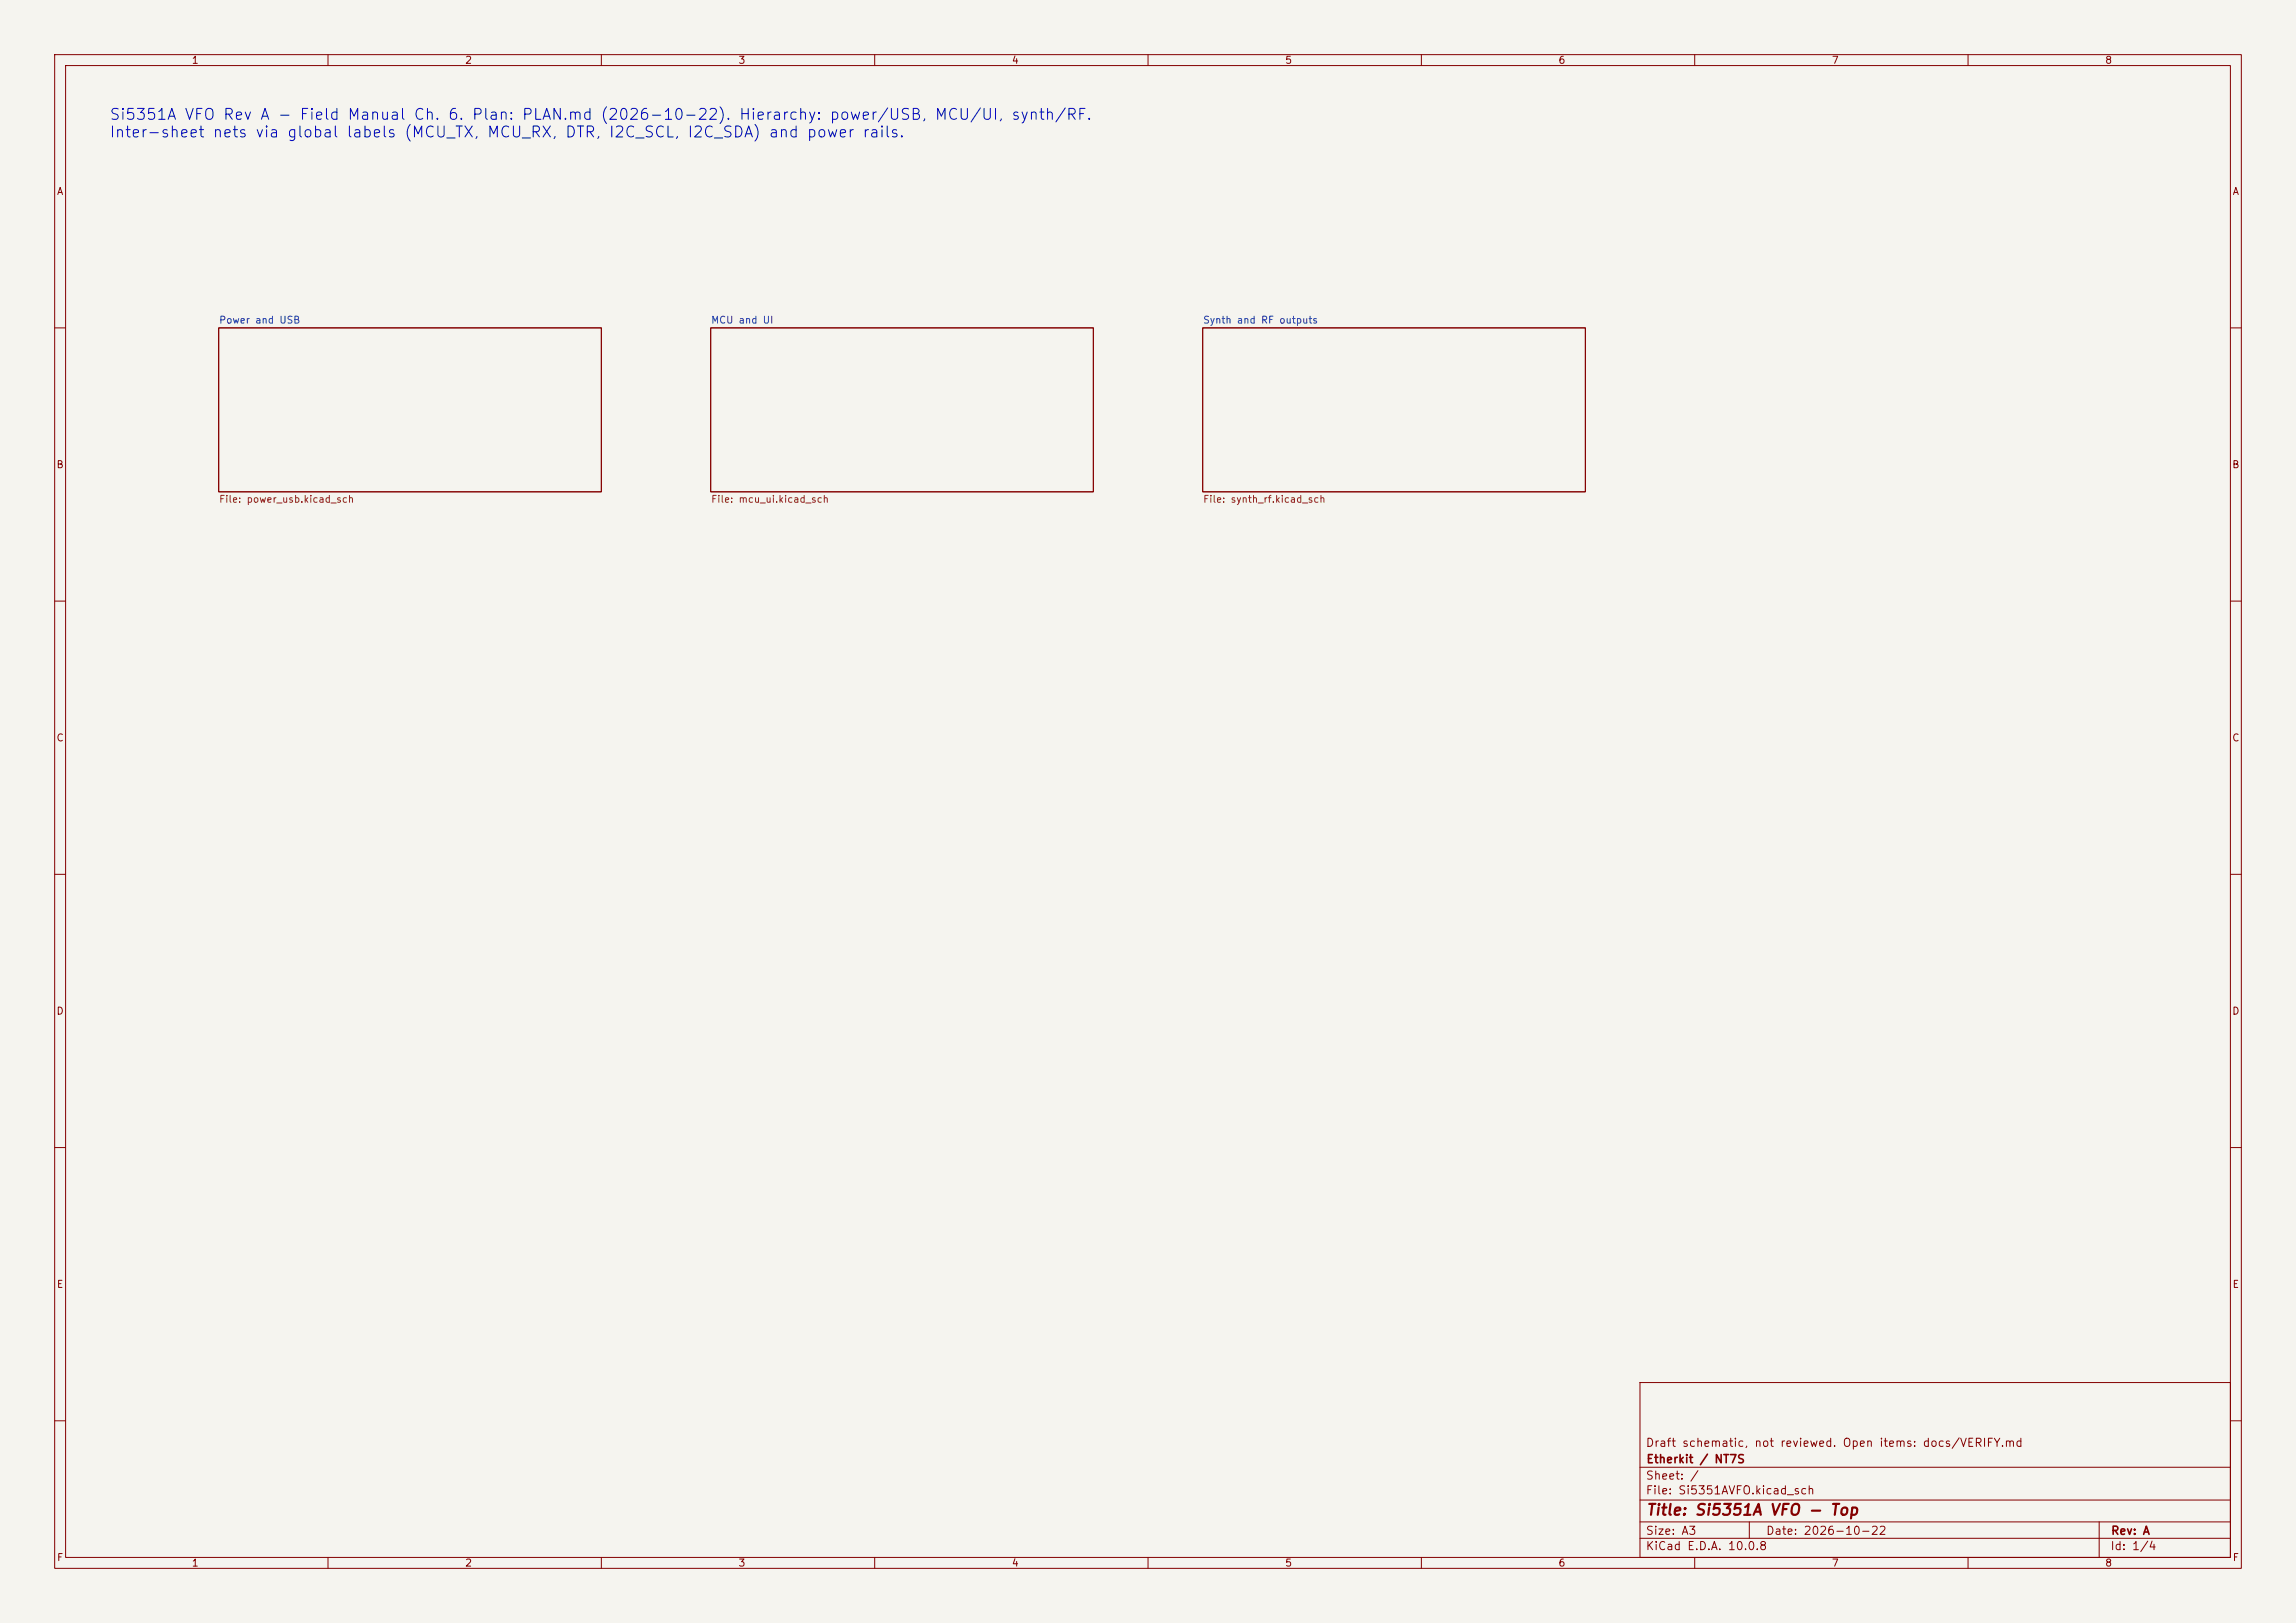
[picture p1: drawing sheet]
<svg xmlns="http://www.w3.org/2000/svg" width="420mm" height="297mm" viewBox="0 0 420 297" stroke-linecap="round" stroke-linejoin="round" font-family="sans-serif">
<defs><g id="words">
<g font-size="2" fill="#0000c2">
<text x="19.9" y="22.4">Si5351A VFO Rev A - Field Manual Ch. 6. Plan: PLAN.md (2026-10-22). Hierarchy: power/USB, MCU/UI, synth/RF.</text>
<text x="19.9" y="25.7">Inter-sheet nets via global labels (MCU_TX, MCU_RX, DTR, I2C_SCL, I2C_SDA) and power rails.</text>
</g>
<text font-size="2" fill="#840000" x="301" y="277.8">Title: Si5351A VFO - Top</text>
<g font-size="1.5" fill="#840000">
<text x="300.9" y="265.1">Draft schematic, not reviewed. Open items: docs/VERIFY.md</text>
<text x="301" y="268.1">Etherkit / NT7S</text>
<text x="300.9" y="273.8">File: Si5351AVFO.kicad_sch</text>
<text x="300.9" y="271.1">Sheet: /</text>
<text x="300.9" y="281.2">Size: A3</text>
<text x="322.9" y="281.2">Date: 2026-10-22</text>
<text x="386" y="281.2">Rev: A</text>
<text x="300.9" y="284">KiCad E.D.A. 10.0.8</text>
<text x="385.9" y="284">Id: 1/4</text>
</g>
<g font-size="1.3" fill="#840000">
<text x="35" y="12">1</text>
<text x="85" y="12">2</text>
<text x="135" y="12">3</text>
<text x="185" y="12">4</text>
<text x="235" y="12">5</text>
<text x="285" y="12">6</text>
<text x="335" y="12">7</text>
<text x="385" y="12">8</text>
<text x="10.3" y="36">A</text>
<text x="408.3" y="36">A</text>
<text x="10.2" y="86">B</text>
<text x="408.2" y="86">B</text>
<text x="10.2" y="136">C</text>
<text x="408.2" y="136">C</text>
<text x="10.2" y="186">D</text>
<text x="408.2" y="186">D</text>
<text x="10.3" y="236">E</text>
<text x="408.3" y="236">E</text>
<text x="10.3" y="286">F</text>
<text x="35" y="287">1</text>
<text x="85" y="287">2</text>
<text x="135" y="287">3</text>
<text x="185" y="287">4</text>
<text x="235" y="287">5</text>
<text x="285" y="287">6</text>
<text x="335" y="287">7</text>
<text x="385" y="287">8</text>
<text x="408.3" y="286">F</text>
</g>
<g font-size="1.3" fill="#006464">
<text x="40" y="59.5">Power and USB</text>
<text x="130" y="59.5">MCU and UI</text>
<text x="220" y="59.5">Synth and RF outputs</text>
</g>
<g font-size="1.3" fill="#725600">
<text x="40" y="92.3">File: power_usb.kicad_sch</text>
<text x="130" y="92.3">File: mcu_ui.kicad_sch</text>
<text x="220" y="92.3">File: synth_rf.kicad_sch</text>
</g>
</g></defs>
<path d="M0 0h420v297h-420z" fill="#f5f4ef" stroke="#f5f4ef" stroke-width=".18"/>
<g fill="none" stroke="#840000" stroke-width=".18">
<path d="M10 10h400v277h-400zM12 12h396v273h-396zM60 10v2M110 10v2M160 10v2M210 10v2M260 10v2M310 10v2M360 10v2M40 60h70v30h-70zM130 60h70v30h-70zM220 60h70v30h-70z"/>
<path d="M10 60h2M408 60h2M10 110h2M408 110h2M10 160h2M408 160h2M10 210h2M408 210h2M300 253h108v32h-108zM10 260h2M300 278.5h108M300 274.5h108"/>
<path d="M300 268.5h108M320 278.5v3M384 278.5v6.5M408 260h2M60 285v2M110 285v2M160 285v2M210 285v2M260 285v2M300 281.5h108M310 285v2M360 285v2"/>
</g>
<use href="#words"/>
</svg>
